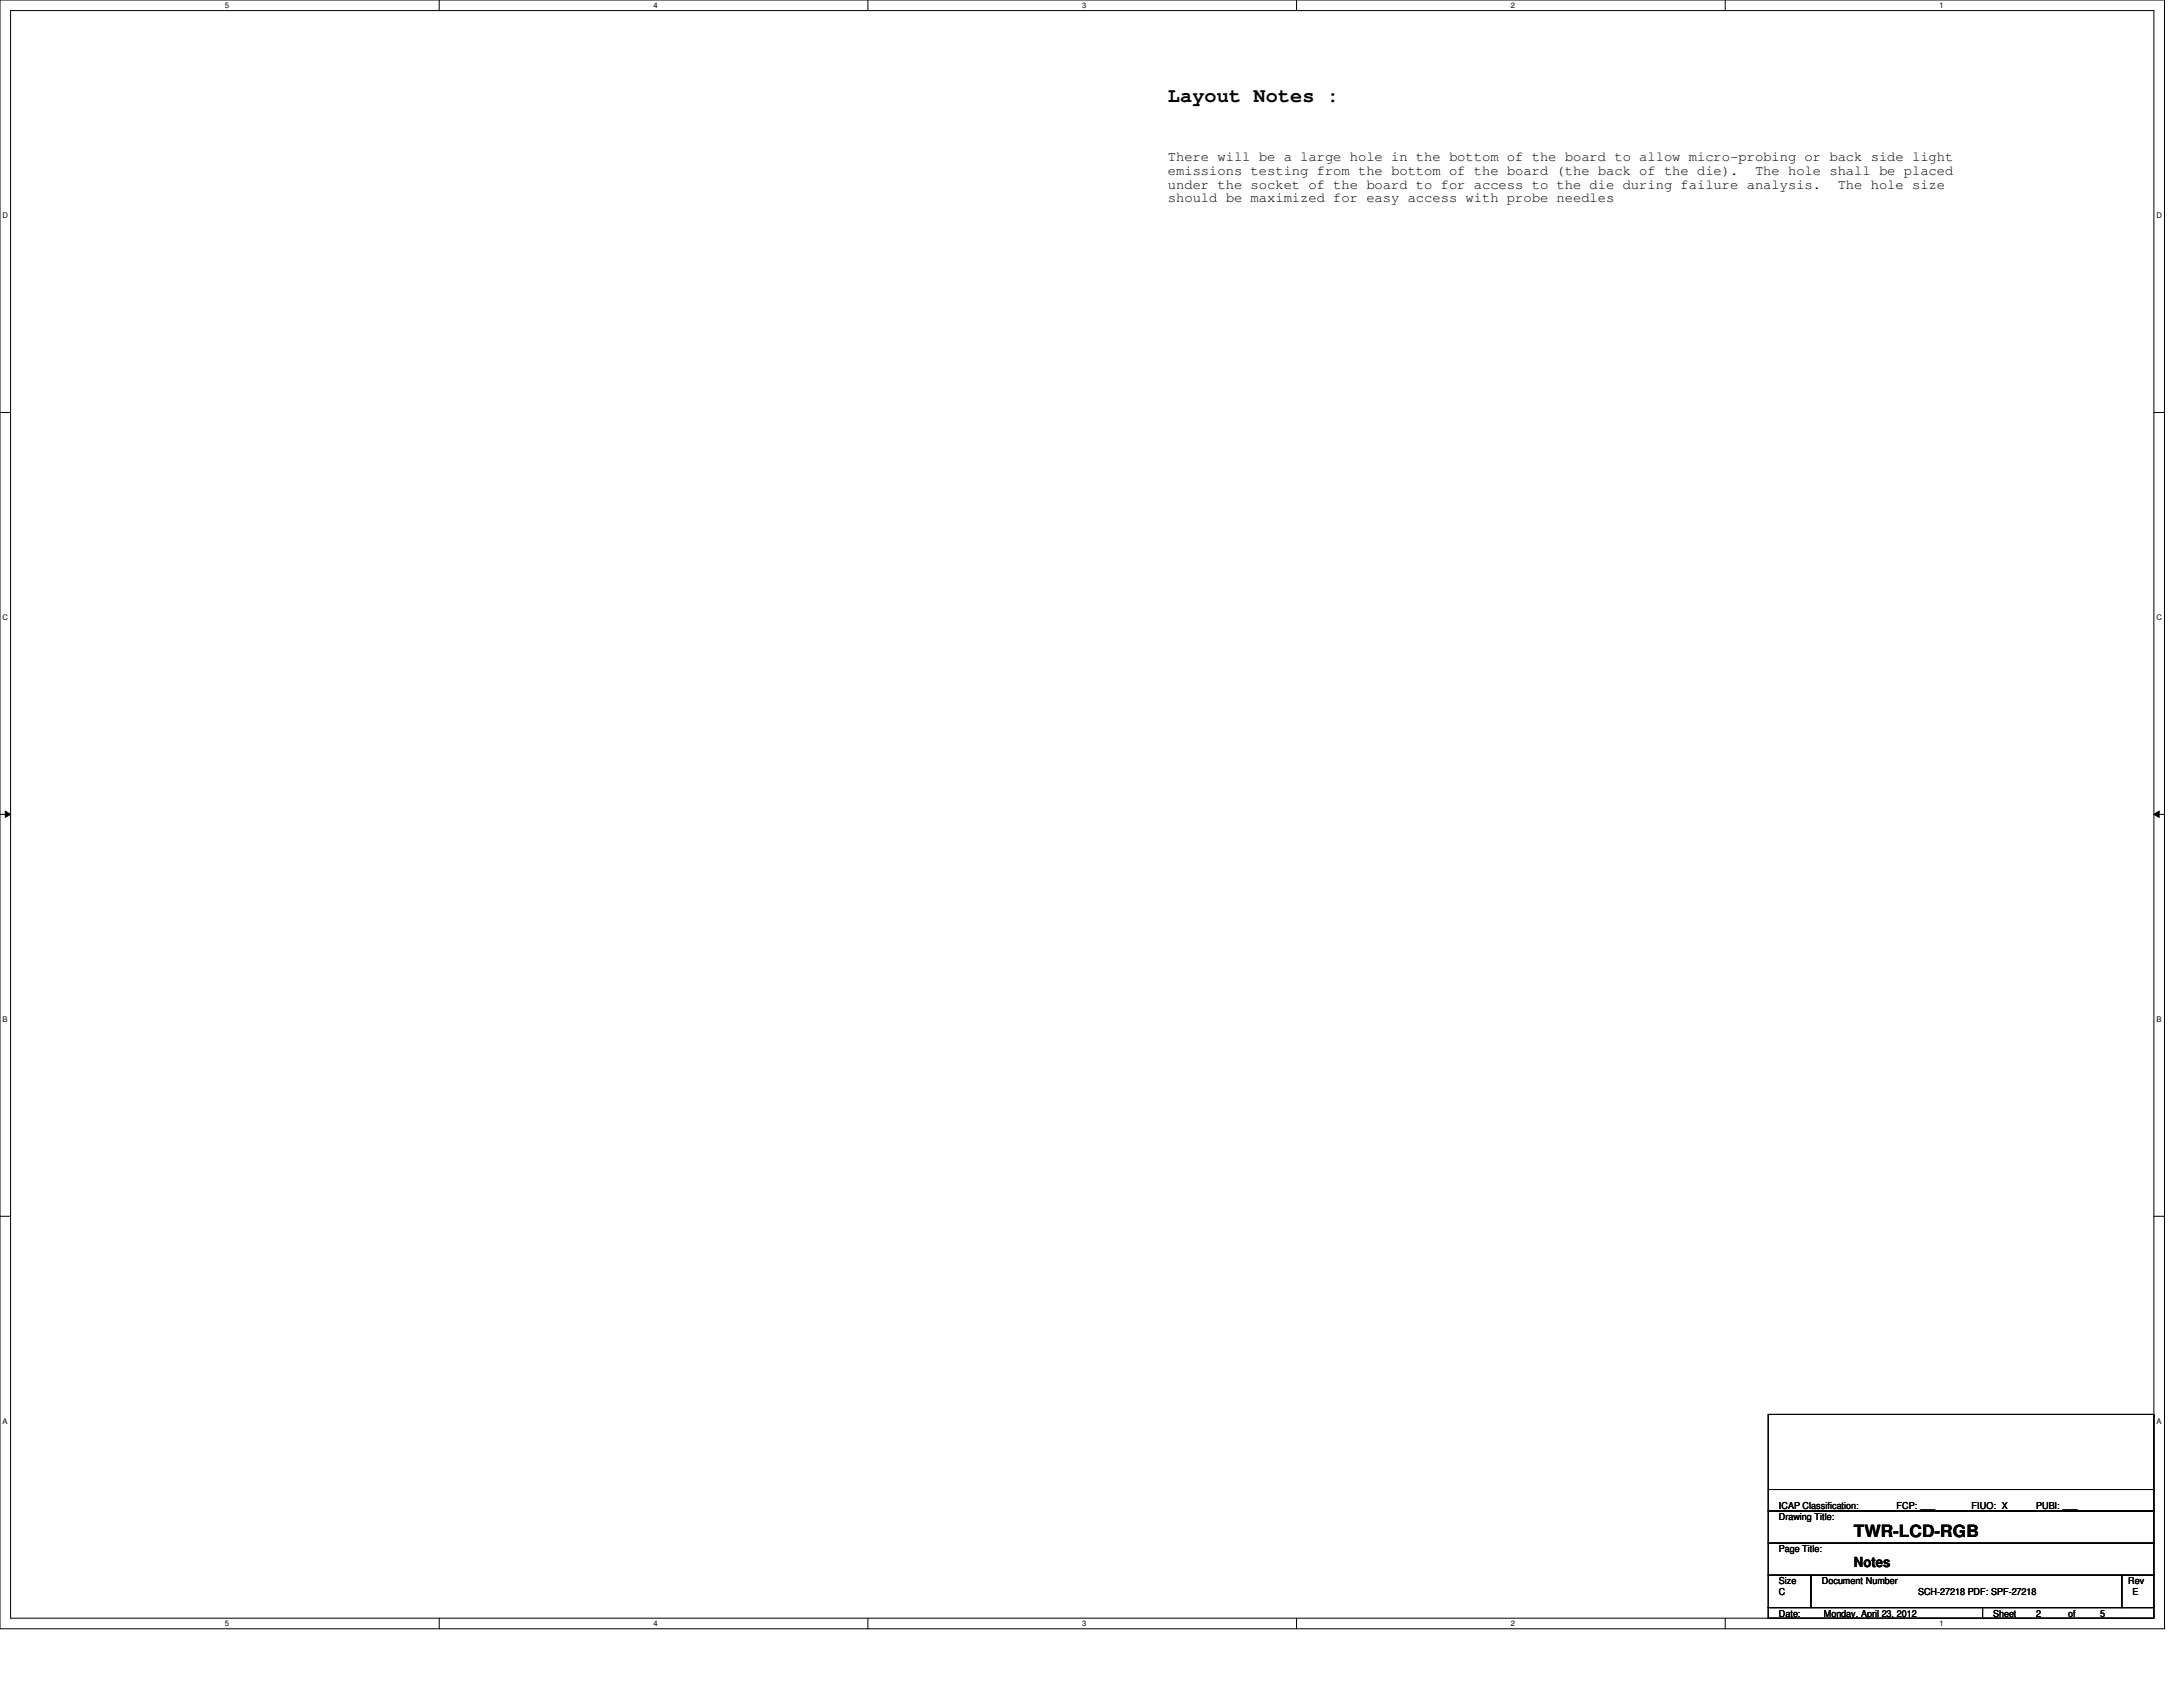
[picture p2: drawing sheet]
<svg xmlns="http://www.w3.org/2000/svg" width="279mm" height="216mm" viewBox="0 0 279 216" stroke-linecap="round" stroke-linejoin="round" font-family="sans-serif">
<defs><g id="words">
<text font-size="2.6" x="149.5" y="13.1">Layout Notes :</text>
<text font-size="2.2" x="237.3" y="196.8">TWR-LCD-RGB</text>
<g font-size="1.8">
<text x="149.5" y="20.6">There will be a large hole in the bottom of the board to allow micro-probing or back side light</text>
<text x="149.5" y="22.4">emissions testing from the bottom of the board (the back of the die).</text>
<text x="224.6" y="22.4">The hole shall be placed</text>
<text x="149.5" y="24.1">under the socket of the board to for access to the die during failure analysis.</text>
<text x="149.5" y="25.9">should be maximized for easy access with probe needles</text>
<text x="235.2" y="24.1">The hole size</text>
<text x="237.3" y="200.5">Notes</text>
</g>
<g font-size="1.2">
<text x="227.7" y="194.5">Drawing Title:</text>
<text x="227.7" y="193.2">ICAP Classification:</text>
<text x="242.7" y="193.2">FCP: ___</text>
<text x="252.3" y="193.2">FIUO: X</text>
<text x="260.6" y="193.2">PUBI: ___</text>
<text x="227.7" y="202.7">Size</text>
<text x="227.7" y="198.6">Page Title:</text>
<text x="233.2" y="202.7">Document Number</text>
<text x="272.4" y="202.7">Rev</text>
<text x="227.7" y="206.9">Date:</text>
<text x="227.7" y="204.1">C</text>
<text x="233.4" y="206.9">Monday, April 23, 2012</text>
<text x="245.5" y="204.1">SCH-27218 PDF: SPF-27218</text>
<text x="255.1" y="206.9">Sheet</text>
<text x="260.6" y="206.9">2</text>
<text x="264.7" y="206.9">of</text>
<text x="268.8" y="206.9">5</text>
<text x="272.9" y="204.1">E</text>
</g>
<g font-size="1">
<text x="28.8" y="1">5</text>
<text x="83.7" y="1">4</text>
<text x="138.5" y="1">3</text>
<text x="193.4" y="1">2</text>
<text x="248.2" y="1">1</text>
<text x=".3" y="27.9">D</text>
<text x="276" y="27.9">D</text>
<text x=".3" y="79.4">C</text>
<text x="276" y="79.4">C</text>
<text x=".3" y="130.8">B</text>
<text x="276" y="130.8">B</text>
<text x=".3" y="182.2">A</text>
<text x="276" y="182.2">A</text>
<text x="28.8" y="208.1">5</text>
<text x="83.7" y="208.1">4</text>
<text x="138.5" y="208.1">3</text>
<text x="193.4" y="208.1">2</text>
<text x="248.2" y="208.1">1</text>
</g>
</g></defs>
<path d="M0 0h277v208.4h-277zM1.4 1.4h274.3v205.7h-274.3z" fill="none" stroke="#000" stroke-width=".13"/>
<g fill="#fff">
<path d="M28.8 .1h.5v1.1h-.5z"/>
<path d="M28.8 207.2h.5v1.1h-.5z"/>
</g>
<path d="M56.2 0v1.4M56.2 207.1v1.3" fill="none" stroke="#000" stroke-width=".13"/>
<g fill="#fff">
<path d="M83.7 .1h.5v1.1h-.5z"/>
<path d="M83.7 207.2h.5v1.1h-.5z"/>
</g>
<path d="M111.1 0v1.4M111.1 207.1v1.3" fill="none" stroke="#000" stroke-width=".13"/>
<g fill="#fff">
<path d="M138.5 .1h.6v1.1h-.6z"/>
<path d="M138.5 207.2h.6v1.1h-.6z"/>
</g>
<path d="M165.9 0v1.4M165.9 207.1v1.3" fill="none" stroke="#000" stroke-width=".13"/>
<g fill="#fff">
<path d="M193.4 .1h.5v1.1h-.5z"/>
<path d="M193.4 207.2h.5v1.1h-.5z"/>
</g>
<path d="M220.8 0v1.4M220.8 207.1v1.3" fill="none" stroke="#000" stroke-width=".13"/>
<g fill="#fff">
<path d="M248.2 .1h.6v1.1h-.6z"/>
<path d="M248.2 207.2h.6v1.1h-.6z"/>
<path d="M.3 27.1h.8v1.1h-.8z"/>
<path d="M276 27.1h.7v1.1h-.7z"/>
<path d="M.3 78.5h.8v1.1h-.8z"/>
<path d="M276 78.5h.7v1.1h-.7z"/>
</g>
<path d="M0 52.8h1.4M275.7 52.8h1.3" fill="none" stroke="#000" stroke-width=".13"/>
<g fill="#fff">
<path d="M.3 129.9h.7v1.1h-.7z"/>
<path d="M276 129.9h.6v1.1h-.6z"/>
</g>
<path d="M0 104.2h1.4M.7 103.8l.7 .4-.7 .4zM275.7 104.2l.7-.4v.8zM275.7 104.2h1.3" fill="none" stroke="#000" stroke-width=".13"/>
<path d="M.7 103.8l.7 .4-.7 .4zM275.7 104.2l.7-.4v.8z" fill="#000"/>
<g fill="#fff">
<path d="M.3 181.4h.7v1.1h-.7z"/>
<path d="M276 181.4h.6v1.1h-.6z"/>
</g>
<path d="M0 155.7h1.4M275.7 155.7h1.3M226.3 193.4h49.4v4.1h-49.4zM226.3 197.5h49.4v4.1h-49.4zM226.3 181h49.4v12.4h-49.4zM226.3 190.6h49.4M275.7 190.6h.1M226.3 201.6h5.5v4.1h-5.5zM226.3 205.7h27.4v1.4h-27.4zM231.8 201.6h39.8v4.1h-39.8zM253.7 205.7h22v1.4h-22zM271.6 201.6h4.1v4.1h-4.1z" fill="none" stroke="#000" stroke-width=".13"/>
<use href="#words"/>
</svg>
